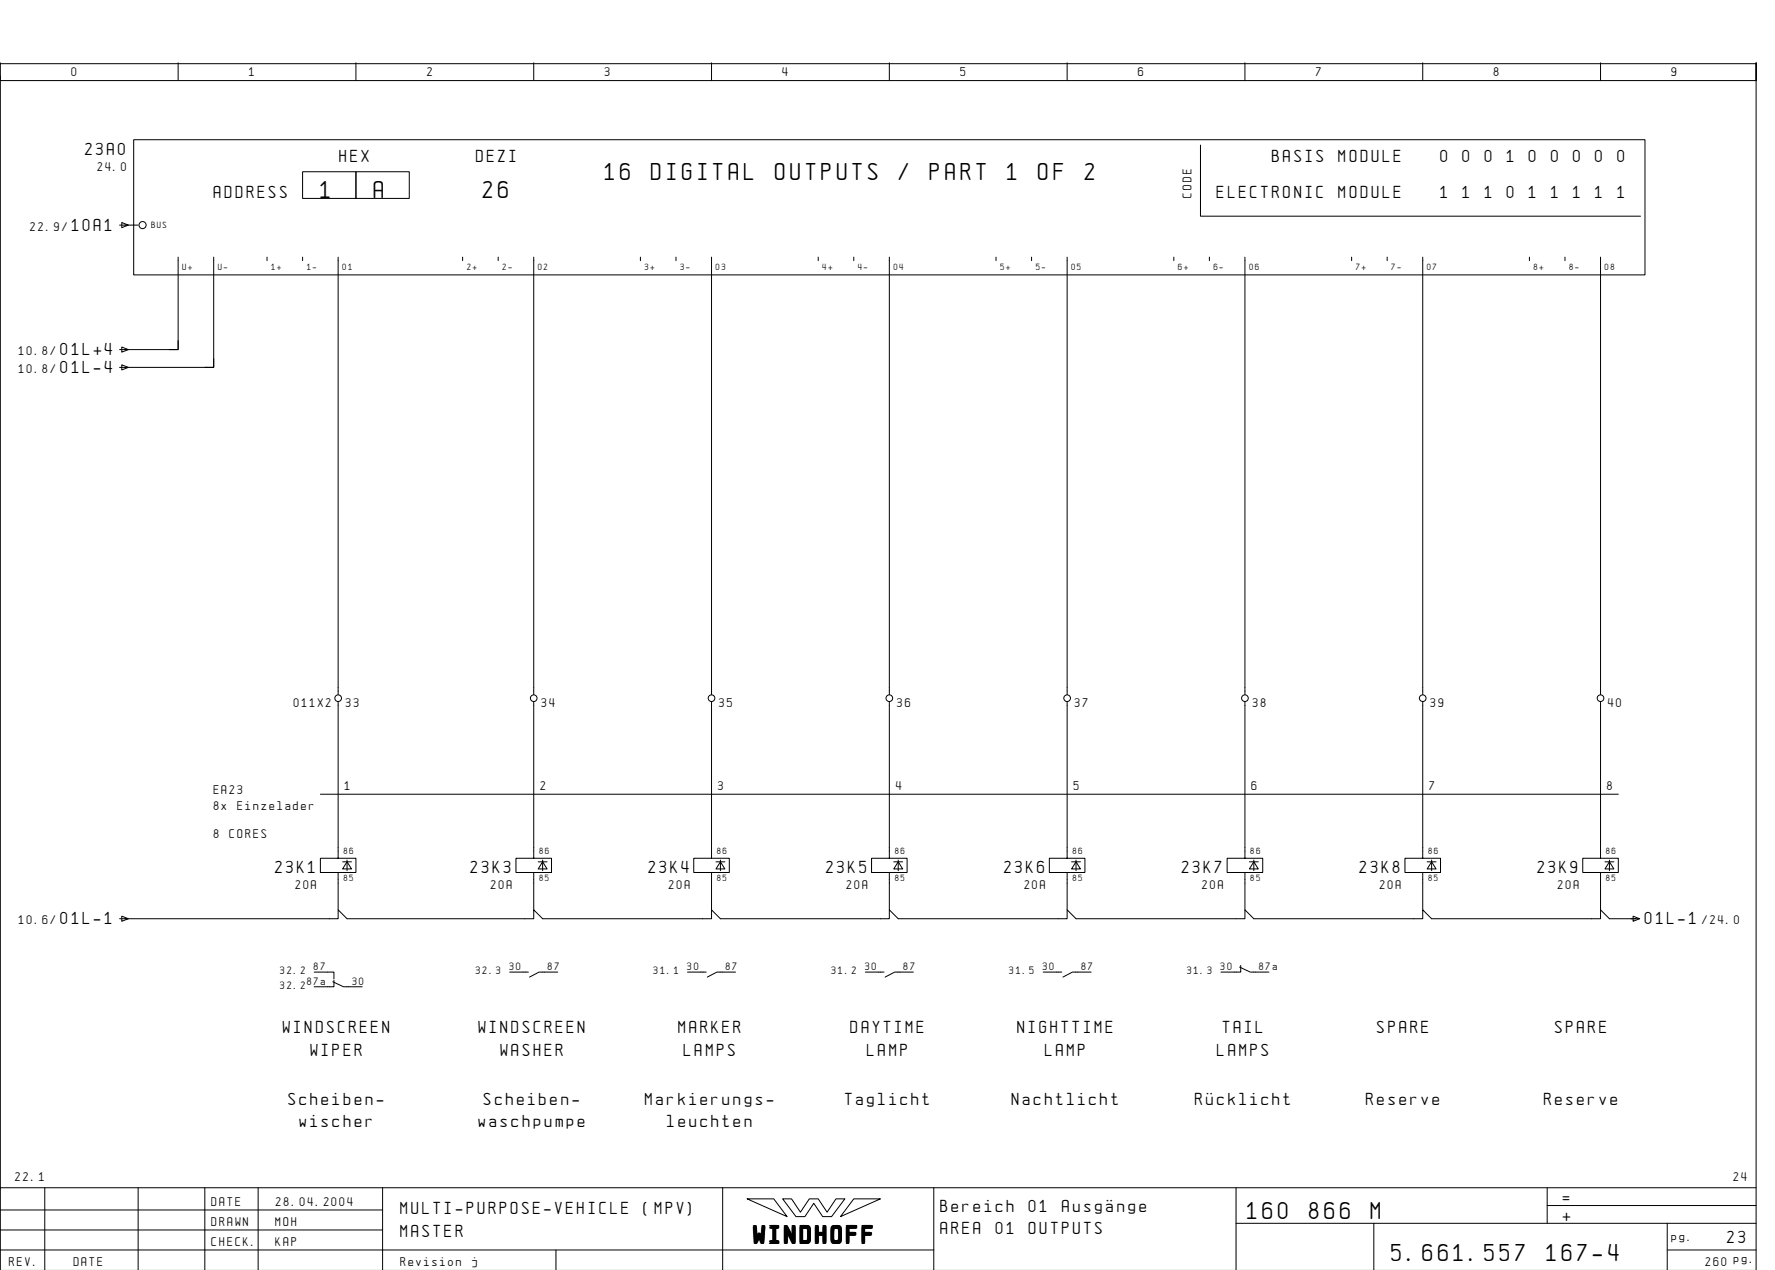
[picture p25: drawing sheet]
<svg xmlns="http://www.w3.org/2000/svg" width="399mm" height="286mm" viewBox="0 0 399 286" stroke-linecap="round" stroke-linejoin="round" font-family="sans-serif">
<defs><g id="words">
<g font-size="4.4">
<text x="136.1" y="40.4">16</text>
<text x="146.5" y="40.4">DIGITAL</text>
<text x="174.4" y="40.4">OUTPUTS</text>
<text x="202.2" y="40.4">/</text>
<text x="209.2" y="40.4">PART</text>
<text x="226.6" y="40.4">1</text>
<text x="233.6" y="40.4">OF</text>
<text x="244" y="40.4">2</text>
<text x="72.1" y="44.4">1</text>
<text x="84.1" y="44.4">A</text>
<text x="108.6" y="44.4">26</text>
<text x="280.6" y="274.1">160</text>
<text x="294.5" y="274.1">866</text>
<text x="308.4" y="274.1">M</text>
<text x="169.5" y="279.3">WINDHOFF</text>
<text x="313.1" y="283.6">5.661.557</text>
<text x="347.9" y="283.6">167-4</text>
</g>
<g font-size="3.1">
<text x="19.1" y="34.9">23A0</text>
<text x="76.3" y="36.4">HEX</text>
<text x="107.1" y="36.4">DEZI</text>
<text x="286.2" y="36.4">BASIS</text>
<text x="301.2" y="36.4">MODULE</text>
<text x="324.1" y="36.4">0</text>
<text x="329.1" y="36.4">0</text>
<text x="334" y="36.4">0</text>
<text x="339" y="36.4">1</text>
<text x="344" y="36.4">0</text>
<text x="349" y="36.4">0</text>
<text x="353.9" y="36.4">0</text>
<text x="358.9" y="36.4">0</text>
<text x="363.9" y="36.4">0</text>
<text x="48.1" y="44.4">ADDRESS</text>
<text x="273.8" y="44.4">ELECTRONIC</text>
<text x="301.2" y="44.4">MODULE</text>
<text x="324.1" y="44.4">1</text>
<text x="329.1" y="44.4">1</text>
<text x="334" y="44.4">1</text>
<text x="339" y="44.4">0</text>
<text x="344" y="44.4">1</text>
<text x="349" y="44.4">1</text>
<text x="353.9" y="44.4">1</text>
<text x="358.9" y="44.4">1</text>
<text x="363.9" y="44.4">1</text>
<text x="16.1" y="51.9">10A1</text>
<text x="13.6" y="79.9">01L+4</text>
<text x="13.6" y="83.9">01L-4</text>
<text x="61.9" y="196.4">23K1</text>
<text x="105.9" y="196.4">23K3</text>
<text x="145.9" y="196.4">23K4</text>
<text x="185.9" y="196.4">23K5</text>
<text x="225.9" y="196.4">23K6</text>
<text x="265.9" y="196.4">23K7</text>
<text x="305.9" y="196.4">23K8</text>
<text x="345.9" y="196.4">23K9</text>
<text x="13.6" y="207.9">01L-1</text>
<text x="370.1" y="207.9">01L-1</text>
<text x="63.6" y="232.4">WINDSCREEN</text>
<text x="107.6" y="232.4">WINDSCREEN</text>
<text x="152.6" y="232.4">MARKER</text>
<text x="191.4" y="232.4">DAYTIME</text>
<text x="228.9" y="232.4">NIGHTTIME</text>
<text x="275.1" y="232.4">TAIL</text>
<text x="309.9" y="232.4">SPARE</text>
<text x="349.9" y="232.4">SPARE</text>
<text x="69.9" y="237.4">WIPER</text>
<text x="112.6" y="237.4">WASHER</text>
<text x="153.9" y="237.4">LAMPS</text>
<text x="195.1" y="237.4">LAMP</text>
<text x="235.1" y="237.4">LAMP</text>
<text x="273.9" y="237.4">LAMPS</text>
<text x="64.9" y="248.4">Scheiben-</text>
<text x="108.9" y="248.4">Scheiben-</text>
<text x="145.2" y="248.4">Markierungs-</text>
<text x="190.1" y="248.4">Taglicht</text>
<text x="227.6" y="248.4">Nachtlicht</text>
<text x="268.9" y="248.4">RÅcklicht</text>
<text x="307.4" y="248.4">Reserve</text>
<text x="347.4" y="248.4">Reserve</text>
<text x="67.4" y="253.4">wischer</text>
<text x="107.6" y="253.4">waschpumpe</text>
<text x="150.1" y="253.4">leuchten</text>
<text x="90.1" y="273.1">MULTI-PURPOSE-VEHICLE</text>
<text x="144.8" y="273.1">(MPV)</text>
<text x="211.6" y="272.6">Bereich</text>
<text x="231.5" y="272.6">01</text>
<text x="238.9" y="272.6">AusgÑnge</text>
<text x="351.6" y="270.6">=</text>
<text x="351.6" y="274.6">+</text>
<text x="90.1" y="278.1">MASTER</text>
<text x="211.6" y="277.6">AREA</text>
<text x="224" y="277.6">01</text>
<text x="231.5" y="277.6">OUTPUTS</text>
<text x="388.6" y="279.6">23</text>
</g>
<g font-size="2.3">
<text x="16.1" y="17.1">0</text>
<text x="56.1" y="17.1">1</text>
<text x="96.1" y="17.1">2</text>
<text x="136.1" y="17.1">3</text>
<text x="176.1" y="17.1">4</text>
<text x="216.1" y="17.1">5</text>
<text x="256.1" y="17.1">6</text>
<text x="296.1" y="17.1">7</text>
<text x="336.1" y="17.1">8</text>
<text x="376.1" y="17.1">9</text>
<text x="21.9" y="38.4">24.0</text>
<text x="268.1" y="44.4" transform="rotate(-90 268.1 44.4)">CODE</text>
<text x="6.8" y="51.9">22.9/</text>
<text x="4.2" y="79.9">10.8/</text>
<text x="4.2" y="83.9">10.8/</text>
<text x="66.1" y="158.9">011X2</text>
<text x="77.8" y="158.9">33</text>
<text x="121.8" y="158.9">34</text>
<text x="161.8" y="158.9">35</text>
<text x="201.8" y="158.9">36</text>
<text x="241.8" y="158.9">37</text>
<text x="281.8" y="158.9">38</text>
<text x="321.8" y="158.9">39</text>
<text x="361.8" y="158.9">40</text>
<text x="48.1" y="178.6">EA23</text>
<text x="77.6" y="177.6">1</text>
<text x="121.6" y="177.6">2</text>
<text x="161.6" y="177.6">3</text>
<text x="201.6" y="177.6">4</text>
<text x="241.6" y="177.6">5</text>
<text x="281.6" y="177.6">6</text>
<text x="321.6" y="177.6">7</text>
<text x="361.6" y="177.6">8</text>
<text x="48.1" y="182.2">8x</text>
<text x="53.4" y="182.2">Einzelader</text>
<text x="48.1" y="188.4">8</text>
<text x="51.7" y="188.4">CORES</text>
<text x="66.5" y="199.9">20A</text>
<text x="110.5" y="199.9">20A</text>
<text x="150.5" y="199.9">20A</text>
<text x="190.5" y="199.9">20A</text>
<text x="230.5" y="199.9">20A</text>
<text x="270.5" y="199.9">20A</text>
<text x="310.5" y="199.9">20A</text>
<text x="350.5" y="199.9">20A</text>
<text x="4.2" y="207.9">10.6/</text>
<text x="383" y="207.9">/24.0</text>
<text x="3.4" y="265.6">22.1</text>
<text x="390" y="265.6">24</text>
<text x="47.6" y="271.1">DATE</text>
<text x="47.6" y="275.6">DRAWN</text>
<text x="62" y="275.6">MOH</text>
<text x="62.1" y="271.1">28.04.2004</text>
<text x="47.6" y="280.1">CHECK.</text>
<text x="62" y="280.1">KAP</text>
<text x="376.1" y="279.1">pg.</text>
<text x="2.1" y="284.6">REV.</text>
<text x="16.6" y="284.6">DATE</text>
<text x="90.1" y="284.6">Revision</text>
<text x="106.2" y="284.6">j</text>
<text x="383.7" y="284.6">260 pg.</text>
</g>
<g font-size="1.9">
<text x="63" y="219.1">32.2</text>
<text x="69.1" y="221.4">87a</text>
<text x="70.6" y="218.1">87</text>
<text x="79.3" y="221.4">30</text>
<text x="107" y="219.1">32.3</text>
<text x="114.6" y="218.1">30</text>
<text x="123.3" y="218.1">87</text>
<text x="147" y="219.1">31.1</text>
<text x="154.6" y="218.1">30</text>
<text x="163.3" y="218.1">87</text>
<text x="187" y="219.1">31.2</text>
<text x="194.6" y="218.1">30</text>
<text x="203.3" y="218.1">87</text>
<text x="227" y="219.1">31.5</text>
<text x="234.6" y="218.1">30</text>
<text x="243.3" y="218.1">87</text>
<text x="267" y="219.1">31.3</text>
<text x="274.6" y="218.1">30</text>
<text x="283.3" y="218.1">87a</text>
<text x="63" y="222.5">32.2</text>
</g>
<g font-size="1.6">
<text x="34.1" y="51.3">BUS</text>
<text x="41.1" y="60.8">U+</text>
<text x="49.1" y="60.8">U-</text>
<text x="61.1" y="60.8">1+</text>
<text x="69.1" y="60.8">1-</text>
<text x="77.1" y="60.8">01</text>
<text x="105.1" y="60.8">2+</text>
<text x="113.1" y="60.8">2-</text>
<text x="121.1" y="60.8">02</text>
<text x="145.1" y="60.8">3+</text>
<text x="153.1" y="60.8">3-</text>
<text x="161.1" y="60.8">03</text>
<text x="185.1" y="60.8">4+</text>
<text x="193.1" y="60.8">4-</text>
<text x="201.1" y="60.8">04</text>
<text x="225.1" y="60.8">5+</text>
<text x="233.1" y="60.8">5-</text>
<text x="241.1" y="60.8">05</text>
<text x="265.1" y="60.8">6+</text>
<text x="273.1" y="60.8">6-</text>
<text x="281.1" y="60.8">06</text>
<text x="305.1" y="60.8">7+</text>
<text x="313.1" y="60.8">7-</text>
<text x="321.1" y="60.8">07</text>
<text x="345.1" y="60.8">8+</text>
<text x="353.1" y="60.8">8-</text>
<text x="361.1" y="60.8">08</text>
<text x="77.4" y="192.1">86</text>
<text x="121.4" y="192.1">86</text>
<text x="161.4" y="192.1">86</text>
<text x="201.4" y="192.1">86</text>
<text x="241.4" y="192.1">86</text>
<text x="281.4" y="192.1">86</text>
<text x="321.4" y="192.1">86</text>
<text x="361.4" y="192.1">86</text>
<text x="77.4" y="198.1">85</text>
<text x="121.4" y="198.1">85</text>
<text x="161.4" y="198.1">85</text>
<text x="201.4" y="198.1">85</text>
<text x="241.4" y="198.1">85</text>
<text x="281.4" y="198.1">85</text>
<text x="321.4" y="198.1">85</text>
<text x="361.4" y="198.1">85</text>
</g>
</g></defs>
<g fill="none" stroke="#000" stroke-width=".22">
<path d="M.1 14.1v4h395v-4v271.6M.1 17.1v250M.1 14.3h395M40.1 14.1v4M80.1 14.1v4M120.1 14.1v4M160.1 14.1v4M200.1 14.1v4M240.1 14.1v4M280.1 14.1v4M320.1 14.1v4M360.1 14.1v4"/>
<path d="M30.1 31.4h340v30.4h-340zM68.1 38.6h12v6h-12zM80.1 38.6h12v6h-12zM270.1 32.6v16h99M26.9 50.6h4.2M27.4 50l1.5 .6-1.5 .6zM40.1 57.8v20.8h-12M48.1 57.8v24.8h-20M60.1 57.8v.8M68.1 57.8v.8M76.1 57.8v98.4M104.1 57.8v.8"/>
<path d="M112.1 57.8v.8M120.1 57.8v98.4M144.1 57.8v.8M152.1 57.8v.8M160.1 57.8v98.4M184.1 57.8v.8M192.1 57.8v.8M200.1 57.8v98.4M224.1 57.8v.8M232.1 57.8v.8M240.1 57.8v98.4M264.1 57.8v.8"/>
<path d="M272.1 57.8v.8M280.1 57.8v98.4M304.1 57.8v.8M312.1 57.8v.8M320.1 57.8v98.4M344.1 57.8v.8M352.1 57.8v.8M360.1 57.8v98.4M26.9 78.6h1.8M27.4 78l1.5 .6-1.5 .6zM40.1 76.6v2h-2M26.9 82.6h1.8"/>
<path d="M27.4 82l1.5 .6-1.5 .6zM48.1 80.6v2h-2M76.1 157.8v35.2h-4v3.2h8v-3.2h-4M120.1 157.8v35.2h-4v3.2h8v-3.2h-4M160.1 157.8v35.2h-4v3.2h8v-3.2h-4M200.1 157.8v35.2h-4v3.2h8v-3.2h-4M240.1 157.8v35.2h-4v3.2h8v-3.2h-4M280.1 157.8v35.2h-4v3.2h8v-3.2h-4M320.1 157.8v35.2h-4v3.2h8v-3.2h-4M360.1 157.8v35.2h-4v3.2h8v-3.2h-4M72.1 178.6h292M76.1 196.2v8.4"/>
<path d="M77.1 193.8h2M78.1 193.8l1 1.6h-2zM78.1 193.4v2.4M120.1 196.2v8.4M121.1 193.8h2M122.1 193.8l1 1.6h-2zM122.1 193.4v2.4M160.1 196.2v8.4M161.1 193.8h2M162.1 193.8l1 1.6h-2zM162.1 193.4v2.4M200.1 196.2v8.4"/>
<path d="M201.1 193.8h2M202.1 193.8l1 1.6h-2zM202.1 193.4v2.4M240.1 196.2v8.4M241.1 193.8h2M242.1 193.8l1 1.6h-2zM242.1 193.4v2.4M280.1 196.2v8.4M281.1 193.8h2M282.1 193.8l1 1.6h-2zM282.1 193.4v2.4M320.1 196.2v8.4"/>
<path d="M321.1 193.8h2M322.1 193.8l1 1.6h-2zM322.1 193.4v2.4M360.1 196.2v8.4M361.1 193.8h2M362.1 193.4v2.4M362.1 193.8l1 1.6h-2zM26.9 206.6h49.2v-2l2 2h42v-2l2 2h38v-2l2 2h38v-2l2 2h38v-2l2 2h38v-2l2 2h38v-2l2 2h38v-2l2 2h6.7M27.4 206l1.5 .6-1.5 .6zM70.7 218.6h4.4v1.5M114.7 218.6h4.2M125.5 218.6h-4.2l-2.2 1.2"/>
<path d="M154.7 218.6h4.2M165.5 218.6h-4.2l-2.2 1.2M194.7 218.6h4.2M205.5 218.6h-4.2l-2.2 1.2M234.7 218.6h4.2M245.5 218.6h-4.2l-2.2 1.2M278.9 217.5l2.4 1.1h4.2M279.1 217.1v1.5h-4.4M367.4 206l1.5 .6-1.5 .6zM74.9 220.8l2.4 1.1h4.2M75.1 220.4v1.5h-4.4M10.1 267.1v18.5"/>
<path d="M31.1 267.1v18.5M46.1 267.1v18.6M58.1 267.1v18.6M86.1 272.1h-86M86.1 276.6h-86M86.1 267.1v18.6M162.6 267.1v18.6M168.1 269.6h6l3 4zM176.1 269.6h2l2 3 2-3h2l2 3 2-3h2l-3 4h-2l-2-3-2 3h-2zM192.1 269.6h6l-9 4zM210.1 267.1v18.6M278.1 275.1h117"/>
<path d="M278.1 267.1v18.6M309.1 275.1v10.6M348.1 271.1h47M348.1 267.1v8M375.1 275.1v10.6M395.1 267.1h-395v18.6M125.1 281.1v4.6M210.1 281.1h-210M375.1 281.1h20"/>
<circle cx="32.1" cy="50.6" r=".8"/>
<circle cx="76.1" cy="157" r=".75"/>
<circle cx="120.1" cy="157" r=".75"/>
<circle cx="160.1" cy="157" r=".75"/>
<circle cx="200.1" cy="157" r=".75"/>
<circle cx="240.1" cy="157" r=".75"/>
<circle cx="280.1" cy="157" r=".75"/>
<circle cx="320.1" cy="157" r=".75"/>
<circle cx="360.1" cy="157" r=".75"/>
</g>
<use href="#words"/>
</svg>
